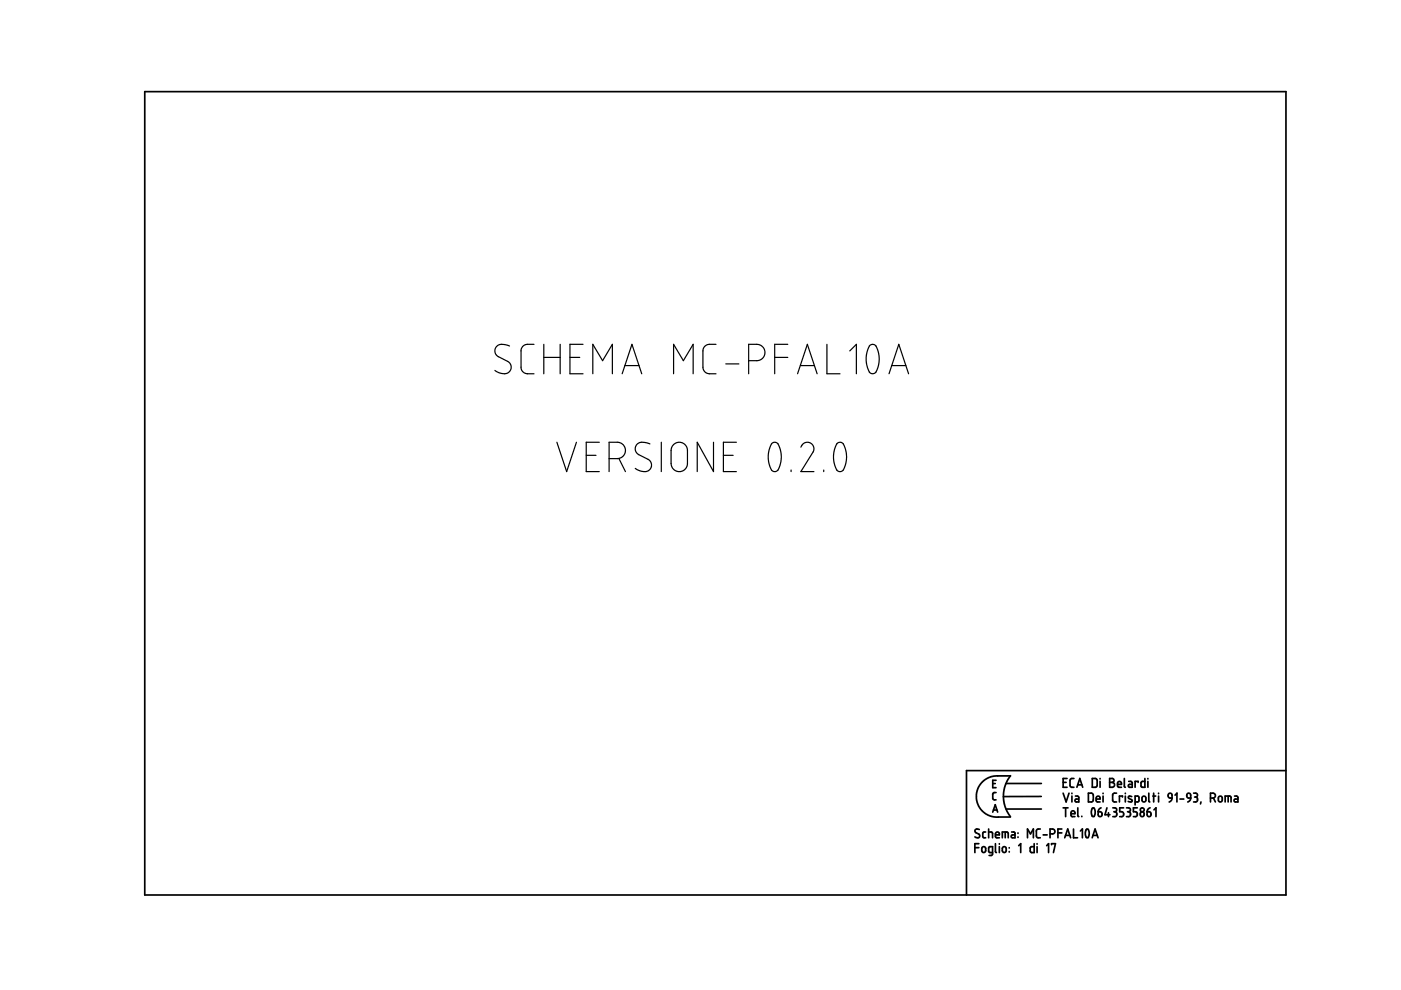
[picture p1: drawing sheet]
<svg xmlns="http://www.w3.org/2000/svg" width="297mm" height="210mm" viewBox="0 0 297 210" stroke-linecap="round" stroke-linejoin="round" font-family="sans-serif">
<g fill="none" stroke="#000" stroke-width=".36">
<path d="M30.7 19.4h241.9v170.4h-241.9zM206.7 179.7h.8M207.5 178.9h-.8v1.9M207.6 175.9l-.6-.1-.3 .4 .1 .3 .8 .4 .1 .5-.2 .2-.8-.2M208.2 179.7l.5-.2 .3 .3v.6l-.3 .3-.5-.1zM209 176.4h-.4l-.2 .2v.9l.2 .1h.4M209.6 176.4l.8 .1v1.1M209.6 175.8v1.8M210.5 166.1h.5M210.5 172.2l.5-1.6 .5 1.6M210.6 171.7h.8M211.1 177h.8l-.1-.5-.2-.1-.4 .1-.1 .9 .2 .2h.6"/>
<path d="M211.1 178.9v1.7l.2 .2M211.2 168h-.4l-.3 .3v1.1l.7 .2M211.2 165.4h-.7v1.6h.7M211.9 178.9v.1M211.9 179.5v1.3M212.5 177.6v-1.2h1.1l.2 1.2M212.6 179.7l.4-.2 .3 .3v.6l-.3 .3-.4-.1zM213.1 176.4v1.2M213.3 166.1h7.5M213.3 171.5h7.5M214 179.7v.1M214.2 164.5h-3.5l-.9 .3-.9 .5-.7 .6-.7 .9-.4 1-.1 1.1 .1 1.1 .4 .9 .7 1 .8 .6 .8 .5 .9 .2h3.5"/>
<path d="M214.2 164.5l-1 1.7-.5 2.2 .1 1.3 .3 1.3 1.1 2.1M214.5 176.4h.5l.2 .2v1h-.5a.31 .31 0 0 1-.3-.3 .31 .31 0 0 1 .3-.3h.5M215.8 176.6v.1M215.8 177.4v.1M216 179.3l.4-.4v1.9M217.8 177.6v-1.8l.7 1 .6-1v1.8M219.3 178.9v1.9l-.7-.1-.2-.3v-.7l.3-.2h.6M219.9 178.9v.1M219.9 179.5v1.3M220.6 175.8h-.6l-.3 .3 .1 1.3 .2 .2h.6M220.8 168.9h-8.1M221.2 177h.8"/>
<path d="M221.9 179.3l.4-.4v1.9M222.6 176.8l.9-.1 .2-.3-.2-.5-.9-.1v1.8M222.9 179.1v-.2h.9l-.4 1.9M224.3 176.6h.8M225.1 175.8h-.8v1.8M225.4 165.9h.6M225.4 168.2l.6 1.8 .7-1.8M225.4 171.3h1M225.7 177.6l.7-1.8 .6 1.8M225.9 177.1h.9M225.9 171.3v1.8M226.2 165.1h-.8v1.8h.8"/>
<path d="M227.1 172.5h.8l-.1-.5-.4-.1-.3 .2v.8l.2 .2h.6M227.3 168.2v.1M227.3 168.8v1.2M227.6 175.8v1.8h.9M227.7 165.1h-.6l-.2 .3v1.4l.3 .1h.5M228 168.8h.5l.2 .2v1h-.5a.31 .31 0 0 1-.3-.3 .31 .31 0 0 1 .3-.3h.5M228.3 166.9l.6-1.8 .7 1.8M228.5 166.4h.9M228.5 171.3v1.7l.2 .1M229.1 176.2l.4-.4v1.8M229.4 173.1h.1M230.3 175.9a.53 .53 0 0 1 .5 .1 .53 .53 0 0 1 .1 .6l-.1 .7a.34 .34 0 0 1-.4 .3 .34 .34 0 0 1-.2-.5l-.1-.5z"/>
<path d="M230.8 168.2h.7l.3 .3v1.2l-.3 .3h-.7zM231.6 177.6l.6-1.8 .6 1.8M231.6 165.1h.7l.3 .2v1.3l-.2 .3h-.8zM231.6 171.4a.53 .53 0 0 1 .5 .2 .53 .53 0 0 1 .1 .5l-.1 .7a.34 .34 0 0 1-.4 .3 .34 .34 0 0 1-.3-.4v-.6zM231.7 177.1h.9M232.4 169.4h.8v-.3l-.2-.3-.5 .1-.1 .9 .2 .2h.6M232.8 172.1h.6l.2 .2 .1 .5-.2 .3h-.3l-.3-.1zM233.2 165.1v.1M233.2 165.7v1.2M233.4 171.3l-.4 .3-.2 .5M233.9 168.2v.1M233.9 168.8v1.2"/>
<path d="M234.7 171.3l-.4 1.4h1M235 172.3v.8M235.3 165.1h.6l.3 .3-.1 .4-.3 .1 .4 .1 .1 .3-.1 .4-.3 .2h-.6zM235.3 165.9h.5M235.9 171.3h.7l.1 .2 .1 .3-.4 .3M236.2 172.1h.2M236.4 172.1l.3 .2 .1 .5-.3 .3h-.6M236.7 168.2h-.5l-.3 .3v1.3l.3 .2h.5M236.9 166.3h.9l-.2-.5-.3-.1-.3 .1-.1 .9 .2 .2h.7M238 169v-.2h-.7v1.2M238.2 171.3h-.8v.8h.6l.2 .4-.1 .6h-.7M238.4 165.1v1.7l.2 .1"/>
<path d="M238.6 168.2v.1M238.6 168.8v1.2M238.8 171.3h.5l.3 .2v.4l-.3 .2M239.1 172.1h.2M239.3 172.1l.4 .3-.1 .5-.2 .2h-.6M239.3 165.7h.5l.3 .2v1h-.6a.31 .31 0 0 1-.3-.3 .31 .31 0 0 1 .3-.3h.6M239.9 168.9l-.2-.1a.29 .29 0 0 0-.4 .1 .29 .29 0 0 0 .1 .4l.5 .2a.33 .33 0 0 1 0 .5 .33 .33 0 0 1-.5 0l-.2-.1M240.7 170l.7-.1 .1-.9-.2-.2h-.6v1.9M241.1 171.3h-.8v.8h.6l.2 .3-.1 .7h-.7M241.3 165.9v-.2h-.6v1.2M241.9 172.3l.2-.2 .4 .2 .1 .5-.1 .2-.4 .1-.2-.1zM242.2 169l.2-.2 .4 .1 .2 .8-.2 .2-.4 .1-.3-.2z"/>
<path d="M242.7 165.1v1.8h-.6l-.2-.2 .1-.9 .2-.1h.5M243.2 172.1l.7 .2v.7l-.4 .1-.2-.1zM243.4 165.1v.1M243.4 165.7v1.2M243.6 168.2v1.6l.2 .2M243.8 171.3l-.4 .3-.2 .5M244.4 168.8h.6M244.6 168.2v1.8M244.7 171.7l.4-.4v1.8M245.6 168.2v.1M245.6 168.8v1.2M247.7 168.4l.3-.2 .4 .1 .1 .9-.7-.1z"/>
<path d="M248.5 169.2l-.2 .5-.4 .3M249.1 168.6l.4-.4v1.8M250.2 169.4h.8M251.7 168.3l.3-.1 .3 .1 .2 .9h-.6l-.2-.2zM252.5 169.2l-.2 .5-.5 .3M253.1 168.2l.7 .1 .1 .4-.4 .3M253.3 169h.2M253.5 169l.4 .2v.5l-.2 .3h-.6M254.6 170l-.1 .5M256.6 169.2l.9-.1 .2-.3-.1-.4-.4-.2h-.6v1.8M257.3 169.2l.4 .8M258.4 169l.2-.2 .4 .1 .1 .8-.1 .2-.4 .1-.3-.2z"/>
<path d="M259.8 170v-1.2l1.1 .1 .1 1.1M260.4 168.8v1.2M261.7 168.8h.6l.2 .3v.9h-.6a.31 .31 0 0 1-.3-.3 .31 .31 0 0 1 .3-.3h.6M272.6 163.4h-67.7v26.4M210.4 180.8h-.5l-.3-.2v-.9l.2-.2h.6v1.6l-.2 .3h-.5M214 180.6v.1"/>
<circle cx="242.2" cy="171.7" r=".42"/>
</g>
<g fill="none" stroke="#000" stroke-width=".25">
<path d="M108 73.4l-1.2-.4-1 .1-.7 .6-.2 .8 .2 .6 .4 .4 2.5 1.4 .4 .7-.2 .9-.4 .5-.8 .2-1.1-.1-1-.6M113.2 73l-1.9 .1-.5 .4-.3 .7v3.9l.1 .4 .8 .7h1.8M115.3 73v6.2M115.3 75.8h3.5M118.8 73v6.2M120.8 75.8h2.1M123.6 73h-2.8v6.2h2.8M125.7 79.2v-6.2l2.1 3.5 2-3.5v6.2M131.9 79.2l2.1-6.2 2.1 6.2M132.5 77.5h3M142.8 79.2v-6.2l2.1 3.5 2.1-3.5v6.2M151.8 73l-1.9 .1-.6 .5-.3 .7v3.7l.2 .5 .7 .7h1.9"/>
<path d="M153.9 77.2h2.8M158.7 76.5h2.1l.9-.6 .4-.7 .1-.7-.3-.6-.3-.5-.9-.4h-2v6.2M164.3 75.8h2.7M167 73h-2.7v6.2M169.1 79.2l2.1-6.2 2 6.2M169.7 77.5h3M175.3 73v6.2h2.8M180.2 74.4l1.4-1.4v6.2M184.4 73.3l.7-.3 .6 .3 .4 .9 .3 1.2v1.2l-.3 1.5-.4 .8-.7 .3-.7-.3-.4-1-.2-1.1v-1.8zM188.5 79.2l2.1-6.2 2 6.2M189.1 77.5h3M118.1 93.8l2 6.2 2.1-6.2"/>
<path d="M124.3 96.5h2.1M127.1 93.8h-2.8v6.2h2.8M129.1 97.2h2l.9-.4 .5-.6 .1-.6-.1-.6-.3-.6-1-.6h-2.1v6.2M131.2 97.2l1.4 2.8M137.8 94.1l-1.2-.3-1 .1-.7 .5-.2 1 .2 .5 .4 .5 2.5 1.3 .3 .7-.1 .9-.5 .5-.5 .2-1.2-.1-1.1-.6M140.2 93.8v6.2M142.8 94.3l.7-.5h.8l.9 .4 .5 .8v3.6l-.2 .7-.8 .6-.4 .1-.9-.1-.5-.3-.5-.6-.1-.7v-2.9l.1-.5zM151.3 93.8v6.2l-3.5-6.2v6.2M153.4 96.5h2M156.1 93.8h-2.7v6.2h2.7M163.7 94l.6-.2 .6 .2 .5 1.3 .2 1v1.1l-.2 1.3-.5 1-.5 .3h-.4l-.4-.3-.4-.9-.3-1.3 .1-2zM167.7 99.7v.3"/>
<path d="M169.8 94.8l.6-.8 .9-.2 .9 .4 .4 .9-.2 .7-2.6 4.2h2.8M174.6 99.7v.3M177.5 94l.7-.2 .6 .3 .7 2.1v1.4l-.3 1.2-.4 .9-.5 .3-.6-.1-.3-.2-.6-2v-1.9z"/>
</g>
</svg>
